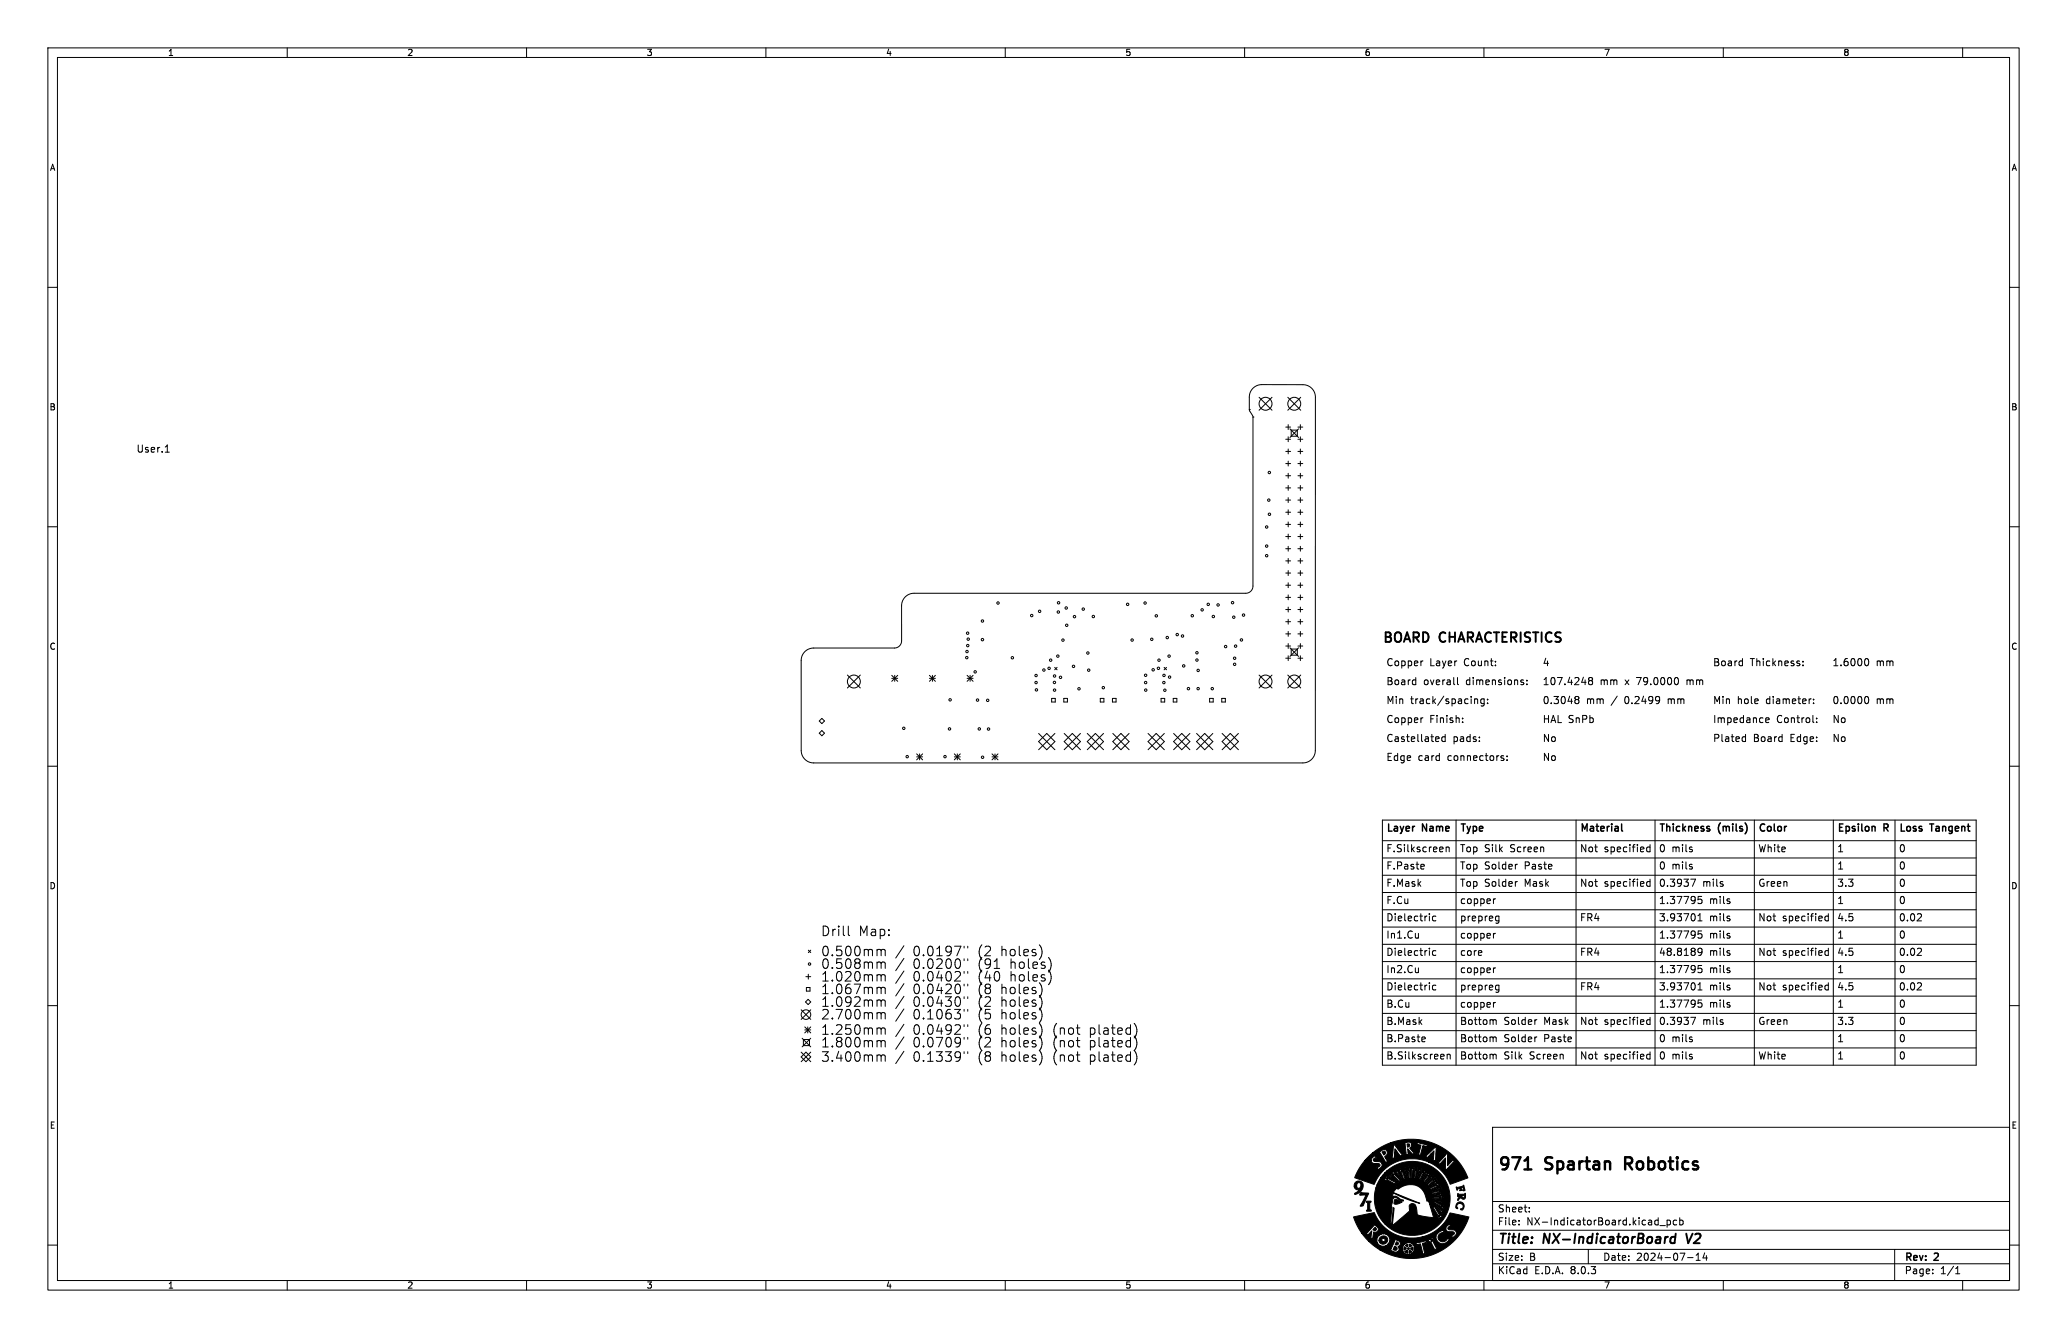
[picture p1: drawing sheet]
<svg xmlns="http://www.w3.org/2000/svg" width="432mm" height="279mm" viewBox="0 0 432 279" stroke-linecap="round" stroke-linejoin="round" font-family="sans-serif">
<defs><g id="words">
<g font-size="3.5">
<text x="312.8" y="245.1">971</text>
<text x="323" y="245.1">Spartan</text>
<text x="340.6" y="245.1">Robotics</text>
</g>
<g font-size="2.8">
<text x="288.7" y="135.2">BOARD</text>
<text x="300.9" y="135.2">CHARACTERISTICS</text>
<text x="312.8" y="260.3">Title:</text>
<text x="322.5" y="260.3">NX-IndicatorBoard</text>
<text x="353.2" y="260.3">V2</text>
</g>
<g font-size="2.1">
<text x="28.4" y="94.6">User.1</text>
<text x="289.5" y="143.5">Board</text>
<text x="289.5" y="139.6">Copper</text>
<text x="297.4" y="143.5">overall</text>
<text x="298.7" y="139.6">Layer</text>
<text x="306.1" y="139.6">Count:</text>
<text x="306.5" y="143.5">dimensions:</text>
<text x="322.1" y="139.6">4</text>
<text x="322.1" y="143.5">107.4248</text>
<text x="334.3" y="143.5">mm</text>
<text x="339.7" y="143.5">x</text>
<text x="342.4" y="143.5">79.0000</text>
<text x="353.1" y="143.5">mm</text>
<text x="357.7" y="139.6">Board</text>
<text x="365.7" y="139.6">Thickness:</text>
<text x="382.7" y="139.6">1.6000</text>
<text x="392" y="139.6">mm</text>
<text x="289.5" y="147.5">Min</text>
<text x="294.7" y="147.5">track/spacing:</text>
<text x="322.1" y="147.5">0.3048</text>
<text x="331.4" y="147.5">mm</text>
<text x="336.9" y="147.5">/</text>
<text x="339.9" y="147.5">0.2499</text>
<text x="349.2" y="147.5">mm</text>
<text x="357.7" y="147.5">Min</text>
<text x="363" y="147.5">hole</text>
<text x="369.2" y="147.5">diameter:</text>
<text x="382.7" y="147.5">0.0000</text>
<text x="392" y="147.5">mm</text>
<text x="289.5" y="155.4">Castellated</text>
<text x="289.5" y="151.4">Copper</text>
<text x="298.7" y="151.4">Finish:</text>
<text x="303.6" y="155.4">pads:</text>
<text x="322.1" y="151.4">HAL SnPb</text>
<text x="322.1" y="155.4">No</text>
<text x="357.7" y="155.4">Plated</text>
<text x="357.7" y="151.4">Impedance</text>
<text x="366.3" y="155.4">Board</text>
<text x="371.2" y="151.4">Control:</text>
<text x="374.3" y="155.4">Edge:</text>
<text x="382.7" y="155.4">No</text>
<text x="382.7" y="151.4">No</text>
<text x="289.5" y="159.3">Edge</text>
<text x="296.3" y="159.3">card</text>
<text x="302.7" y="159.3">connectors:</text>
<text x="322.1" y="159.3">No</text>
<text x="289.5" y="174.4">Layer</text>
<text x="289.5" y="178.1">F.Silkscreen</text>
<text x="297.2" y="174.4">Name</text>
<text x="304.9" y="174.4">Type</text>
<text x="304.9" y="178.1">Top Silk</text>
<text x="315.2" y="178.1">Screen</text>
<text x="330" y="178.1">Not</text>
<text x="330" y="174.4">Material</text>
<text x="334.9" y="178.1">specified</text>
<text x="346.5" y="174.4">Thickness</text>
<text x="346.5" y="178.1">0 mils</text>
<text x="359" y="174.4">(mils)</text>
<text x="367.2" y="178.1">White</text>
<text x="367.2" y="174.4">Color</text>
<text x="383.7" y="174.4">Epsilon</text>
<text x="383.7" y="178.1">1</text>
<text x="393.6" y="174.4">R</text>
<text x="396.6" y="178.1">0</text>
<text x="396.6" y="174.4">Loss</text>
<text x="403.4" y="174.4">Tangent</text>
<text x="289.5" y="185.3">F.Mask</text>
<text x="289.5" y="181.7">F.Paste</text>
<text x="304.9" y="181.7">Top Solder</text>
<text x="304.9" y="185.3">Top Solder</text>
<text x="318.2" y="181.7">Paste</text>
<text x="318.2" y="185.3">Mask</text>
<text x="330" y="185.3">Not</text>
<text x="334.9" y="185.3">specified</text>
<text x="346.5" y="181.7">0 mils</text>
<text x="346.5" y="185.3">0.3937</text>
<text x="355.5" y="185.3">mils</text>
<text x="367.2" y="185.3">Green</text>
<text x="383.7" y="185.3">3.3</text>
<text x="383.7" y="181.7">1</text>
<text x="396.6" y="181.7">0</text>
<text x="396.6" y="185.3">0</text>
<text x="289.5" y="188.9">F.Cu</text>
<text x="304.9" y="188.9">copper</text>
<text x="346.5" y="188.9">1.37795</text>
<text x="356.9" y="188.9">mils</text>
<text x="383.7" y="188.9">1</text>
<text x="396.6" y="188.9">0</text>
<text x="289.5" y="196.1">In1.Cu</text>
<text x="289.5" y="192.5">Dielectric</text>
<text x="304.9" y="196.1">copper</text>
<text x="304.9" y="192.5">prepreg</text>
<text x="330" y="192.5">FR4</text>
<text x="346.5" y="196.1">1.37795</text>
<text x="346.5" y="192.5">3.93701</text>
<text x="356.9" y="196.1">mils</text>
<text x="356.9" y="192.5">mils</text>
<text x="367.2" y="192.5">Not</text>
<text x="372.2" y="192.5">specified</text>
<text x="383.7" y="196.1">1</text>
<text x="383.7" y="192.5">4.5</text>
<text x="396.6" y="196.1">0</text>
<text x="396.6" y="192.5">0.02</text>
<text x="289.5" y="203.3">In2.Cu</text>
<text x="289.5" y="199.7">Dielectric</text>
<text x="304.9" y="199.7">core</text>
<text x="304.9" y="203.3">copper</text>
<text x="330" y="199.7">FR4</text>
<text x="346.5" y="199.7">48.8189</text>
<text x="346.5" y="203.3">1.37795</text>
<text x="356.9" y="199.7">mils</text>
<text x="356.9" y="203.3">mils</text>
<text x="367.2" y="199.7">Not</text>
<text x="372.2" y="199.7">specified</text>
<text x="383.7" y="199.7">4.5</text>
<text x="383.7" y="203.3">1</text>
<text x="396.6" y="199.7">0.02</text>
<text x="396.6" y="203.3">0</text>
<text x="289.5" y="207">Dielectric</text>
<text x="304.9" y="207">prepreg</text>
<text x="330" y="207">FR4</text>
<text x="346.5" y="207">3.93701</text>
<text x="356.9" y="207">mils</text>
<text x="367.2" y="207">Not</text>
<text x="372.2" y="207">specified</text>
<text x="383.7" y="207">4.5</text>
<text x="396.6" y="207">0.02</text>
<text x="289.5" y="214.2">B.Mask</text>
<text x="289.5" y="210.6">B.Cu</text>
<text x="304.9" y="210.6">copper</text>
<text x="304.9" y="214.2">Bottom</text>
<text x="314" y="214.2">Solder</text>
<text x="322.3" y="214.2">Mask</text>
<text x="330" y="214.2">Not</text>
<text x="334.9" y="214.2">specified</text>
<text x="346.5" y="214.2">0.3937</text>
<text x="346.5" y="210.6">1.37795</text>
<text x="355.5" y="214.2">mils</text>
<text x="356.9" y="210.6">mils</text>
<text x="367.2" y="214.2">Green</text>
<text x="383.7" y="210.6">1</text>
<text x="383.7" y="214.2">3.3</text>
<text x="396.6" y="210.6">0</text>
<text x="396.6" y="214.2">0</text>
<text x="289.5" y="217.8">B.Paste</text>
<text x="289.5" y="221.4">B.Silkscreen</text>
<text x="304.9" y="217.8">Bottom</text>
<text x="304.9" y="221.4">Bottom</text>
<text x="314" y="217.8">Solder</text>
<text x="314" y="221.4">Silk</text>
<text x="319.3" y="221.4">Screen</text>
<text x="322.3" y="217.8">Paste</text>
<text x="330" y="221.4">Not</text>
<text x="334.9" y="221.4">specified</text>
<text x="346.5" y="221.4">0 mils</text>
<text x="346.5" y="217.8">0 mils</text>
<text x="367.2" y="221.4">White</text>
<text x="383.7" y="221.4">1</text>
<text x="383.7" y="217.8">1</text>
<text x="396.6" y="221.4">0</text>
<text x="396.6" y="217.8">0</text>
<text x="312.8" y="256.1">File:</text>
<text x="312.8" y="253.4">Sheet:</text>
<text x="318.9" y="256.1">NX-IndicatorBoard.kicad_pcb</text>
<text x="312.8" y="263.5">Size:</text>
<text x="319.5" y="263.5">B</text>
<text x="334.8" y="263.5">Date:</text>
<text x="341.8" y="263.5">2024-07-14</text>
<text x="397.8" y="263.7">Rev:</text>
<text x="404.2" y="263.7">2</text>
<text x="312.8" y="266.3">KiCad</text>
<text x="320.5" y="266.3">E.D.A.</text>
<text x="328.1" y="266.3">8.0.3</text>
<text x="397.8" y="266.3">Page:</text>
<text x="405.3" y="266.3">1/1</text>
</g>
<g font-size="1.8">
<text x="35" y="11.9">1</text>
<text x="85" y="11.9">2</text>
<text x="135" y="11.9">3</text>
<text x="185" y="11.9">4</text>
<text x="235" y="11.9">5</text>
<text x="285" y="11.9">6</text>
<text x="335" y="11.9">7</text>
<text x="385" y="11.9">8</text>
<text x="10.3" y="35.9">A</text>
<text x="420.1" y="35.9">A</text>
<text x="10.3" y="85.9">B</text>
<text x="420.1" y="85.9">B</text>
<text x="10.3" y="135.9">C</text>
<text x="420.1" y="135.9">C</text>
<text x="10.3" y="185.9">D</text>
<text x="420.1" y="185.9">D</text>
<text x="10.3" y="235.9">E</text>
<text x="420.1" y="235.9">E</text>
<text x="35" y="269.3">1</text>
<text x="85" y="269.3">2</text>
<text x="135" y="269.3">3</text>
<text x="185" y="269.3">4</text>
<text x="235" y="269.3">5</text>
<text x="285" y="269.3">6</text>
<text x="335" y="269.3">7</text>
<text x="385" y="269.3">8</text>
</g>
</g></defs>
<g fill="none" stroke="#000" stroke-width=".21">
<path d="M10 10h411.8v259.4h-411.8zM12 12h407.8v255.4h-407.8zM60 10v2M110 10v2M160 10v2M210 10v2M260 10v2M310 10v2M360 10v2M410 10v2M10 60h2M419.8 60h2"/>
<path d="M34.5 94.4h.9M34.8 93.1l.1-.2v1.5M261 85.5v-2.6a2.6 2.6 0 0 1 2.6-2.6h8.6a2.6 2.6 0 0 1 2.6 2.6v73.8a2.6 2.6 0 0 1-2.6 2.6h-102.2a2.6 2.6 0 0 1-2.6-2.6v-18.8a2.6 2.6 0 0 1 2.6-2.6h16.8a1.5 1.5 0 0 0 1.5-1.5v-7.3a2.6 2.6 0 0 1 2.6-2.6h69.3a1.5 1.5 0 0 0 1.5-1.5l.1-35.3M261 85.5l.8 1.6M261 85.5h.1M261.8 87.1h.1M263 83l2.7 2.7M265.7 83l-2.7 2.7M268.6 99.3h1M268.6 91.7h1M268.6 89.2h1M268.6 94.3h1"/>
<path d="M268.6 96.8h1M269 83l2.7 2.7M269.1 88.7v1M269.1 91.2v1M269.1 93.8v1M269.1 96.3v1M269.1 98.8v1.1M269.5 89.6l1.8 1.8M269.7 89.8h1.3v1.3h-1.3zM271.1 99.3h1.1M271.1 91.7h1.1M271.1 89.2h1.1"/>
<path d="M271.1 94.3h1.1M271.1 96.8h1.1M271.3 89.6l-1.8 1.8M271.6 88.7v1M271.6 91.2v1M271.6 93.8v1M271.6 96.3v1M271.6 98.8v1.1M271.7 83l-2.7 2.7M10 110h2M268.6 112h1M268.6 104.4h1"/>
<path d="M268.6 107h1M268.6 101.9h1M268.6 114.6h1M268.6 109.5h1M268.6 119.7h1M268.6 117.1h1M269.1 101.4v1M269.1 103.9v1M269.1 106.5v1M269.1 109v1M269.1 111.5v1.1M269.1 114.1v1"/>
<path d="M269.1 116.6v1M269.1 119.2v1M271.1 112h1.1M271.1 104.4h1.1M271.1 107h1.1M271.1 101.9h1.1M271.1 114.6h1.1M271.1 109.5h1.1M271.1 119.7h1.1M271.1 117.1h1.1M271.6 101.4v1M271.6 103.9v1"/>
<path d="M271.6 106.5v1M271.6 109v1M271.6 111.5v1.1M271.6 114.1v1M271.6 116.6v1M271.6 119.2v1M419.8 110h2M220.3 139.4l.5 .5M220.8 139.4l-.5 .5M243.2 139.4l.5 .5M243.7 139.4l-.5 .5M268.6 132.4h1"/>
<path d="M268.6 134.9h1M268.6 124.7h1M268.6 122.2h1M268.6 137.4h1M268.6 129.8h1M268.6 127.3h1M269.1 121.7v1M269.1 124.2v1.1M269.1 126.8v1M269.1 129.3v1M269.1 131.9v1M269.1 134.4v1"/>
<path d="M269.1 136.9v1.1M269.5 135.3l1.8 1.8M269.7 135.5h1.3v1.3h-1.3zM271.1 132.4h1.1M271.1 134.9h1.1M271.1 124.7h1.1M271.1 122.2h1.1M271.1 137.4h1.1M271.1 129.8h1.1M271.1 127.3h1.1M271.3 135.3l-1.8 1.8M271.6 121.7v1"/>
<path d="M271.6 124.2v1.1M271.6 126.8v1M271.6 129.3v1M271.6 131.9v1M271.6 134.4v1M271.6 136.9v1.1M297.3 138l-.3 .1M363.9 138l.1 .1M364 137.5v1.5M364 139h-.1M376.6 138.9v.1M376.6 138.1v.1"/>
<path d="M389.7 137.7l.2-.2a.8 .8 0 0 1 .5 .8 .8 .8 0 0 1-.5 .7l-.2-.1M10 160h2M171.1 150.6l.6-.6 .5 .6-.5 .5zM171.1 153.1l.6-.5 .5 .5-.5 .5zM177 141l2.7 2.7M179.7 141l-2.7 2.7M186.3 141.6h1.2M186.3 141l1.2 1.3M186.9 141v1.3M187.5 141l-1.2 1.3M191.5 158h1.2M191.5 157.4l1.2 1.3"/>
<path d="M192.1 157.4v1.3M192.7 157.4l-1.2 1.3M194.2 141.6h1.2M194.2 141l1.2 1.3M194.8 141v1.3M195.4 141l-1.2 1.3M199.4 158h1.2M199.4 157.4l1.2 1.3M200 157.4v1.3M200.6 157.4l-1.2 1.3M202 141.6h1.3M202 141l1.3 1.3"/>
<path d="M202.7 141v1.3M203.3 141l-1.3 1.3M207.2 158h1.3M207.2 157.4l1.3 1.3M207.9 157.4v1.3M208.5 157.4l-1.3 1.3M217 154.9l1.7-1.7 1.7 1.7-1.7 1.7zM217 153.2l3.4 3.4M219.7 145.8h.7v.8h-.7zM220.4 153.2l-3.4 3.4M222.2 145.8h.8v.8h-.8zM222.3 153.2l3.4 3.4"/>
<path d="M224 153.2l1.7 1.7-1.7 1.7-1.7-1.7zM225.7 153.2l-3.4 3.4M227.1 153.2l3.4 3.4M227.1 154.9l1.7-1.7 1.7 1.7-1.7 1.7zM229.9 145.8h.7v.8h-.7zM230.5 153.2l-3.4 3.4M232.4 145.8h.7v.8h-.7zM232.5 153.2l3.4 3.4M234.2 153.2l1.7 1.7-1.7 1.7-1.7-1.7zM235.9 153.2l-3.4 3.4M239.8 154.9l1.7-1.7 1.7 1.7-1.7 1.7zM239.8 153.2l3.4 3.4"/>
<path d="M242.6 145.8h.7v.8h-.7zM243.2 153.2l-3.4 3.4M245.1 145.8h.7v.8h-.7zM245.2 153.2l3.4 3.4M246.9 153.2l1.7 1.7-1.7 1.7-1.7-1.7zM248.6 153.2l-3.4 3.4M250 154.9l1.7-1.7 1.7 1.7-1.7 1.7zM250 153.2l3.4 3.4M252.7 145.8h.7v.8h-.7zM253.4 153.2l-3.4 3.4M255.2 145.8h.8v.8h-.8zM255.3 153.2l3.4 3.4"/>
<path d="M257 153.2l1.7 1.7-1.7 1.7-1.7-1.7zM258.7 153.2l-3.4 3.4M263 141l2.7 2.7M265.7 141l-2.7 2.7M269 141l2.7 2.7M271.7 141l-2.7 2.7M295.6 142l.2 .1M295.8 141.5v1.5M295.8 142.9l-.2 .1M297.3 149.9l-.3 .1M300.5 153.9l.1 .3-.7 .1M301.9 153.3v1.6"/>
<path d="M301.9 153.9h-.4l-.3 .2 .1 .7h.6M304.5 141.5v1.3l.2 .2M305.5 150.8v.1M305.5 150v.1M308.1 146h.5l.1 .9M310 146l-.4-.1-.3 .3 .2 .7h.5M310 145.9v1.3l-.2 .2h-.4M310.8 146.8v.1M310.8 146v.2M314 158.3l.2 .2-.2 .3M314 157.8l.1 .1M314.8 158.7v.1"/>
<path d="M314.8 157.9v.1M318.1 142.5l.2 .2-.2 .3M318.1 142l.2 .1M319 142.8v.2M319 142.1v.1M329.1 145.5l.5-.1 .2 .2v.2l-.2 .3M329.1 146l.2 .1M329.3 146.1h.3M329.3 146.1l-.2 .1M329.6 146.1l.2 .3v.4l-.2 .1h-.5M332.1 142.1l-.3-.3 .3-.3h.3l.3 .3-.3 .3M332.1 142.1l-.3 .3 .1 .4 .2 .2h.3l.3-.3-.1-.4-.2-.2"/>
<path d="M332.1 142.1h.3M348.5 145.9v1M348.7 145.9l-.2 .2M350.6 141.8v.9M352.4 142v1M352.6 142l-.2 .1M364.2 153.9h.4M364.6 154.8l-.4 .1M364.6 153.3v1.6M368.9 150.4l.7-.1-.1-.3-.4-.1-.2 .2v.7h.6M378.9 146.8v.1M378.9 146v.2"/>
<path d="M379.5 150.8v.1M379.5 150v.1M389.7 145.6l.2-.2a.8 .8 0 0 1 .5 .8 .8 .8 0 0 1-.5 .7l-.2-.1M419.8 160h2M288.8 171.2h124v51.2h-124zM288.8 179.2h124M288.8 175.6h124M302.1 177l.2-.1h.4v1M302.1 176.9v1M304.2 171.2v51.2M322.4 176.9l.1 1M329.2 171.2v51.2"/>
<path d="M344.7 176.4v1.5M344.7 176.9h-.4l-.3 .3 .1 .6h.6M345.7 171.2v51.2M353.3 177.4l.3 .2-.3 .3M353.3 176.9h.2M366.5 171.2v51.2M383 171.2v51.2M395.9 171.2v51.2M168.9 198.4l.5 .5M169.4 198.4l-.5 .5M172 193.4a1.01 1.01 0 0 1 1.1 1 1.01 1.01 0 0 1-1.1 1zM172.2 197.7l.3-.1a1.25 1.25 0 0 1 0 2h-.1a1.33 1.33 0 0 1-.2-1.9z"/>
<path d="M173.9 199.4v.2M174 194v1.4M174.5 194l-.3 .1-.2 .3M175.2 193.4v.2M175.2 194v1.4M175.8 197.6h-1l-.1 .9 .3-.2 .7 .1 .2 .3-.1 .7-.3 .2h-.5l-.3-.2M176.2 193.4v1.7l.3 .3M176.8 197.8l.5-.2a1.25 1.25 0 0 1 0 2l-.5-.2a1.68 1.68 0 0 1 0-1.6zM177.2 193.4v1.7l.3 .3M178.7 197.8l.5-.2a1.25 1.25 0 0 1 0 2l-.5-.2a1.68 1.68 0 0 1 0-1.6zM179.8 195.4v-2l.7 1.4 .6-1.4v2M180.5 198.4a.5 .5 0 0 1 .9 .1"/>
<path d="M180.5 198.2v1.4M181.4 198.5l.3-.3 .5 .1 .1 1.3M181.4 198.5v1.1M182.1 194.1h.7l.1 1.3M182.9 194.5l-.6 .1a.39 .39 0 0 0-.3 .4 .39 .39 0 0 0 .3 .4l.6-.1M183.2 198.2v1.4M183.2 198.4a.5 .5 0 0 1 .9 .1M183.9 194.1l.6-.1 .3 .4v.6l-.2 .3h-.7M183.9 194v2M184.1 198.5l.3-.3 .4 .1 .1 1.3M184.1 198.5v1.1M185.7 194.1v.2"/>
<path d="M185.7 195.2v.2M188.8 197.5l-1.7 2.6M191.2 197.7l.4-.1a1.25 1.25 0 0 1 0 2h-.2a1.33 1.33 0 0 1-.2-1.9zM192.9 199.4v.2M194 197.8l.5-.2a1.25 1.25 0 0 1 0 2l-.5-.2a1.68 1.68 0 0 1 0-1.6zM195.7 199.6h1.1M195.7 198.2l.6-.6v2M198.7 198.4l-.3 .4-.6-.1-.2-.3v-.4l.2-.3 .6-.1 .2 .2a1.32 1.32 0 0 1-.4 1.8h-.4M199.4 197.6h1.3l-.8 2M201.4 197.6v.4M202.2 197.6v.4M205.1 197.3a2.29 2.29 0 0 0 0 3"/>
<path d="M205.1 199.9a2.29 2.29 0 0 0 0 3.1M205.8 197.8l.3-.2 .6 .1a.54 .54 0 0 1 .1 .7l-1.1 1.2h1.2M209.3 197.6v2M209.3 198.4a.5 .5 0 0 1 .9 .1v1.1M211.1 198.4a.54 .54 0 0 1 .6-.2 .54 .54 0 0 1 .4 .4v.6a.54 .54 0 0 1-.6 .4 .54 .54 0 0 1-.5-.4zM212.9 197.6v1.7l.3 .3M213.9 198.9l.9-.2-.1-.4-.5-.1-.3 .3 .1 1h.7M216.4 198.3l-.5-.1-.3 .3 .1 .3 .7 .2v.5h-.8M217.1 197.3a2.29 2.29 0 0 1 0 3M219 199.9a2.29 2.29 0 0 1 0 3.1M288.8 190h124M288.8 182.8h124"/>
<path d="M288.8 186.4h124M288.8 193.6h124M288.8 197.2h124M296.3 194.9v1M296.3 195.8h-.1M297.3 180.5l.2 .3-.7 .2M297.5 181.4l-.2 .1M300 198.6l-.5-.1-.3 .3 .2 .6h.6M300 191.4l-.5-.1-.3 .3 .2 .6h.6M312.4 194.9l-.4 .3M312.4 187.7l-.4 .3M312.7 191.3l.4 .1"/>
<path d="M313.1 191.3v1.2l-.1 .2-.4 .1M313.1 192.2l-.4 .1M317 184.1l-.4 .1M317 180.5l-.4 .1M324.1 180.6l.1 .2-.7 .2M344.7 183.6v1.5M344.7 184.2l-.4-.1-.3 .3 .1 .6h.6M353.2 183.6h1l-.6 1.5M353.3 181l.3 .2-.3 .3M353.3 180.5l.2 .1M354.7 191.2l.4-.4v1.5M354.7 192.3h.9"/>
<path d="M355.5 194.4h-.7l-.1 .7 .2-.1h.5l.2 .3-.1 .5-.2 .1-.6-.1M355.5 187.2h-.7l-.1 .7 .2-.1h.5l.2 .2-.1 .5-.2 .2-.6-.2M355.6 198.7l-.3 .2h-.3l-.3-.2 .1-.6 .5-.1 .2 .2a.99 .99 0 0 1-.4 1.3h-.3M359.8 184.6l.2 .2-.2 .3M359.8 184.1l.1 .1M361.2 195.4l.2 .2-.2 .3M361.2 188.2l.2 .2-.2 .3M361.2 191.8l.2 .2-.2 .3M361.2 199l.2 .2-.2 .3M361.2 194.9l.1 .1M361.2 191.3l.1 .1M361.2 198.5l.1 .1"/>
<path d="M361.2 187.7l.1 .1M381.9 198.6l-.4-.1-.3 .3 .2 .6h.5M381.9 190.8v1.5M381.9 198v1.5M381.9 191.4l-.4-.1-.3 .3 .2 .6h.5M401.3 198.1l.1 .2-.1 .4-.8 .8h.9M401.3 190.9l.1 .2-.1 .3-.8 .9h.9M10 210h2M167.4 219.7l2 2M167.4 210.9l2 2M167.6 216.8l1.8 1.8M167.8 217.1h1.3v1.2h-1.3z"/>
<path d="M168.1 215.1h1.3M168.1 214.4l1.3 1.3M168.3 209.2l.5-.5 .6 .5-.6 .6zM168.3 203.9h1.1M168.5 206.2h.7v.8h-.7zM168.7 214.4v1.3M168.9 203.4v1.1M169.4 210.9l-2 2M169.4 219.7l-2 2M169.4 214.4l-1.3 1.3M169.4 216.8l-1.8 1.8M171.8 219.6h1.2l-.6 .8a.54 .54 0 0 1 .6 .4v.4l-.2 .3-.7 .1-.3-.2"/>
<path d="M171.9 216h1.1M171.9 218.6h1.1M171.9 203.4l.6-.5v2M171.9 211l.3-.2 .6 .1a.54 .54 0 0 1 .1 .7l-1.1 1.2h1.2M171.9 204.9h1.1M171.9 210.1h1.1M171.9 207.5h1.1M171.9 206.1l.6-.6v2M171.9 208.7l.6-.6v2M171.9 214.6l.6-.6v2M171.9 217.2l.6-.6v2M172.2 200.3l.3-.1a1.25 1.25 0 0 1 0 2h-.1a1.33 1.33 0 0 1-.2-1.9z"/>
<path d="M173.9 210v.1M173.9 202v.2M173.9 204.7v.2M173.9 207.3v.2M173.9 212.6v.2M173.9 215.8v.2M173.9 218.4v.2M174.6 210.8h1.4l-.9 2M174.7 214.2l.3-.2 .7 .1a.54 .54 0 0 1 .1 .7l-1.2 1.2h1.3M174.9 208.3l.5-.2a1.25 1.25 0 0 1 0 2l-.5-.1a1.68 1.68 0 0 1 0-1.7zM174.9 205.7l.5-.2a1.25 1.25 0 0 1 0 2l-.5-.2a1.68 1.68 0 0 1 0-1.6zM174.9 203.1l.5-.2a1.25 1.25 0 0 1 0 2l-.5-.2a1.68 1.68 0 0 1 0-1.6z"/>
<path d="M175.1 217.5l-.4-.4 .4-.5 .6 .1 .2 .3-.4 .5M175.1 217.5l-.4 .4v.3l.4 .4h.4l.4-.4-.1-.5-.3-.2M175.1 217.5h.4M175.2 219.5l-.5 1.5h1.3M175.8 200.2h-1l-.1 1 .3-.2 .7 .1 .2 .3-.1 .6-.3 .2h-.5l-.3-.2M176.6 203.1l.3-.2 .7 .1a.54 .54 0 0 1 .1 .7l-1.2 1.2h1.3M176.8 216.8l.5-.2a1.25 1.25 0 0 1 0 2l-.5-.2a1.68 1.68 0 0 1 0-1.6zM176.8 200.4l.5-.2a1.25 1.25 0 0 1 0 2l-.5-.2a1.68 1.68 0 0 1 0-1.6zM176.8 219.8l.5-.2a1.25 1.25 0 0 1 0 2l-.5-.2a1.68 1.68 0 0 1 0-1.6zM176.8 211l.5-.2a1.25 1.25 0 0 1 0 2l-.5-.2a1.68 1.68 0 0 1 0-1.6zM177.6 205.5a.79 .79 0 0 0-1 .9v.7l.2 .3 .6 .1 .3-.2 .1-.7-.2-.2-.6-.1-.4 .3M177.7 214h-1l-.1 .9 .3-.2 .7 .1 .2 .3-.1 .7-.3 .2h-.5l-.3-.2"/>
<path d="M177.8 209l-.4 .4h-.4l-.4-.4v-.5l.2-.3 .6-.1 .3 .2a1.32 1.32 0 0 1-.5 1.8h-.4M178.5 205.5h1.3l-.9 2M178.5 208.3l.3-.2 .7 .1a.54 .54 0 0 1 .1 .8l-1.1 1.1h1.2M178.7 203.1l.5-.2a1.25 1.25 0 0 1 0 2l-.5-.2a1.68 1.68 0 0 1 0-1.6zM178.7 214.2l.5-.2a1.25 1.25 0 0 1 0 2l-.5-.2a1.68 1.68 0 0 1 0-1.6zM178.7 216.8l.5-.2a1.25 1.25 0 0 1 0 2l-.5-.2a1.68 1.68 0 0 1 0-1.6zM178.7 211l.5-.2a1.25 1.25 0 0 1 0 2l-.5-.2a1.68 1.68 0 0 1 0-1.6zM178.7 219.8l.5-.2a1.25 1.25 0 0 1 0 2l-.5-.2a1.68 1.68 0 0 1 0-1.6zM178.9 201.1l-.4-.4 .4-.5h.4l.4 .4-.4 .5M178.9 201.1l-.4 .4v.3l.4 .4h.4l.4-.4v-.3l-.4-.4M178.9 201.1h.4M180.5 201.1a.5 .5 0 0 1 .9 .1"/>
<path d="M180.5 209a.5 .5 0 0 1 .9 .1M180.5 206.4a.5 .5 0 0 1 .9 .1M180.5 203.7a.5 .5 0 0 1 .9 .1M180.5 217.5a.5 .5 0 0 1 .9 .1M180.5 211.6a.5 .5 0 0 1 .9 .1M180.5 214.8a.5 .5 0 0 1 .9 .1M180.5 200.9v1.3M180.5 203.5v1.4M180.5 206.2v1.3M180.5 208.8v1.3M180.5 211.4v1.4M180.5 214.6v1.4"/>
<path d="M180.5 217.3v1.3M181.4 201.2l.3-.3 .5 .1 .1 1.2M181.4 203.8l.3-.3 .5 .1 .1 1.3M181.4 217.6l.3-.3 .5 .1 .1 1.2M181.4 206.5l.3-.3 .5 .1 .1 1.2M181.4 211.7l.3-.3 .5 .1 .1 1.3M181.4 209.1l.3-.3 .5 .1 .1 1.2M181.4 214.9l.3-.3 .5 .1 .1 1.3M181.4 201.2v1M181.4 203.8v1.1M181.4 206.5v1M181.4 209.1v1"/>
<path d="M181.4 211.7v1.1M181.4 214.9v1.1M181.4 217.6v1M183.2 203.7a.5 .5 0 0 1 .9 .1M183.2 201.1a.5 .5 0 0 1 .9 .1M183.2 217.5a.5 .5 0 0 1 .9 .1M183.2 211.6a.5 .5 0 0 1 .9 .1M183.2 214.8a.5 .5 0 0 1 .9 .1M183.2 209a.5 .5 0 0 1 .9 .1M183.2 200.9v1.3M183.2 203.5v1.4M183.2 206.2v1.3"/>
<path d="M183.2 208.8v1.3M183.2 211.4v1.4M183.2 214.6v1.4M183.2 217.3v1.3M183.2 206.4a.5 .5 0 0 1 .9 .1M184.1 201.2l.3-.3 .4 .1 .1 1.2M184.1 203.8l.3-.3 .4 .1 .1 1.3M184.1 217.6l.3-.3 .4 .1 .1 1.2M184.1 211.7l.3-.3 .4 .1 .1 1.3M184.1 206.5l.3-.3 .4 .1 .1 1.2M184.1 209.1l.3-.3 .4 .1 .1 1.2M184.1 214.9l.3-.3 .4 .1 .1 1.3"/>
<path d="M184.1 201.2v1M184.1 203.8v1.1M184.1 206.5v1M184.1 209.1v1M184.1 211.7v1.1M184.1 214.9v1.1M184.1 217.6v1M188.8 219.5l-1.7 2.6M188.8 205.4l-1.7 2.6M188.8 210.7l-1.7 2.6M188.8 213.9l-1.7 2.6M188.8 216.5l-1.7 2.6"/>
<path d="M188.8 202.8l-1.7 2.5M188.8 208l-1.7 2.6M188.8 200.1l-1.7 2.6M191.1 219.8l.5-.2a1.25 1.25 0 0 1 0 2l-.5-.2a1.68 1.68 0 0 1 0-1.6zM191.1 211l.5-.2a1.25 1.25 0 0 1 0 2l-.5-.2a1.68 1.68 0 0 1 0-1.6zM191.1 203.1l.5-.2a1.25 1.25 0 0 1 0 2l-.5-.2a1.68 1.68 0 0 1 0-1.6zM191.1 208.3l.5-.2a1.25 1.25 0 0 1 0 2l-.5-.1a1.68 1.68 0 0 1 0-1.7zM191.2 205.6l.4-.1a1.25 1.25 0 0 1 0 2h-.2a1.33 1.33 0 0 1-.2-1.9zM191.2 214.1l.4-.1a1.25 1.25 0 0 1 0 2h-.2a1.33 1.33 0 0 1-.2-1.9zM191.2 200.3l.4-.1a1.25 1.25 0 0 1 0 2h-.2a1.33 1.33 0 0 1-.2-1.9zM191.2 216.7l.4-.1a1.25 1.25 0 0 1 0 2h-.2a1.33 1.33 0 0 1-.2-1.9zM192.9 210v.1"/>
<path d="M192.9 207.3v.2M192.9 218.4v.2M192.9 215.8v.2M192.9 202v.2M192.9 204.7v.2M192.9 212.6v.2M193.8 212.8h1.1M193.8 211.4l.6-.6v2M194 214.2l.5-.2a1.25 1.25 0 0 1 0 2l-.5-.2a1.68 1.68 0 0 1 0-1.6zM194 200.4l.5-.2a1.25 1.25 0 0 1 0 2l-.5-.2a1.68 1.68 0 0 1 0-1.6zM194 205.7l.5-.2a1.25 1.25 0 0 1 0 2l-.5-.2a1.68 1.68 0 0 1 0-1.6zM194 216.8l.5-.2a1.25 1.25 0 0 1 0 2l-.5-.2a1.68 1.68 0 0 1 0-1.6z"/>
<path d="M194 203.1l.5-.2a1.25 1.25 0 0 1 0 2l-.5-.2a1.68 1.68 0 0 1 0-1.6zM194 208.3l.5-.2a1.25 1.25 0 0 1 0 2l-.5-.1a1.68 1.68 0 0 1 0-1.7zM195.6 219.6h1.2l-.6 .8a.54 .54 0 0 1 .6 .4v.4l-.2 .3-.7 .1-.3-.2M195.6 216.6h1.3l-.8 2M195.7 200.4l.3-.2 .6 .1a.54 .54 0 0 1 .1 .8l-1.1 1.1h1.2M195.9 211l.5-.2a1.25 1.25 0 0 1 0 2l-.5-.2a1.68 1.68 0 0 1 0-1.6zM196.2 213.9l-.5 1.4h1.2M196.2 208l-.5 1.5h1.2M196.2 202.8l-.5 1.4h1.2M196.2 205.4l-.5 1.4h1.2M196.6 203.5v1.4M196.6 206.2v1.3"/>
<path d="M196.6 208.8v1.3M196.6 214.6v1.4M197.5 219.6h1.2l-.6 .8a.54 .54 0 0 1 .6 .4v.4l-.2 .3-.7 .1-.3-.2M197.5 208.1h1.2l-.6 .8a.54 .54 0 0 1 .6 .4v.5l-.2 .2-.7 .1-.3-.1M197.6 205.7l.3-.2 .6 .1a.54 .54 0 0 1 .1 .8l-1.1 1.1h1.2M197.8 203.1l.5-.2a1.25 1.25 0 0 1 0 2l-.5-.2a1.68 1.68 0 0 1 0-1.6zM197.9 200.3l.4-.1a1.25 1.25 0 0 1 0 2h-.2a1.33 1.33 0 0 1-.2-1.9zM197.9 216.7l.4-.1a1.25 1.25 0 0 1 0 2h-.2a1.33 1.33 0 0 1-.2-1.9zM198.5 210.8a.79 .79 0 0 0-.9 .8v.8l.2 .3 .6 .1 .2-.2 .1-.7-.2-.3-.5-.1-.4 .4M198.7 214.8l-.3 .4-.6-.1-.2-.3v-.4l.2-.3 .6-.1 .2 .2a1.32 1.32 0 0 1-.4 1.8h-.4M199.4 210.8h1.2l-.6 .7a.54 .54 0 0 1 .6 .4v.5l-.1 .3-.8 .1-.3-.2M199.5 203.1l.3-.2 .7 .1a.54 .54 0 0 1 0 .7l-1.1 1.2h1.2"/>
<path d="M199.5 214.2l.3-.2 .7 .1a.54 .54 0 0 1 0 .7l-1.1 1.2h1.2M199.7 200.4l.5-.2a1.25 1.25 0 0 1 0 2l-.5-.2a1.68 1.68 0 0 1 0-1.6zM199.7 205.7l.5-.2a1.25 1.25 0 0 1 0 2l-.5-.2a1.68 1.68 0 0 1 0-1.6zM199.7 208.3l.5-.2a1.25 1.25 0 0 1 0 2l-.5-.1a1.68 1.68 0 0 1 0-1.7zM200.6 217.5l-.3 .4-.6-.1-.2-.3v-.5l.2-.3 .6-.1 .2 .2a1.32 1.32 0 0 1-.4 1.8h-.4M201.4 200.2v.4M201.4 202.9v.3M201.4 205.5v.4M201.4 208.1v.4M201.4 210.8v.4M201.4 214v.4M201.4 216.6v.4"/>
<path d="M201.4 219.6v.4M202.2 200.2v.4M202.2 202.9v.3M202.2 205.5v.4M202.2 208.1v.4M202.2 210.8v.4M202.2 214v.4M202.2 216.6v.4M202.2 219.6v.4M205.1 202.6a2.29 2.29 0 0 0 0 3M205.1 205.2a2.29 2.29 0 0 0 0 3.1M205.1 207.9a2.29 2.29 0 0 0 0 3"/>
<path d="M205.1 210.5a2.29 2.29 0 0 0 0 3M205.1 213.7a2.29 2.29 0 0 0 0 3M205.1 216.3a2.29 2.29 0 0 0 0 3.1M205.1 219.3a2.29 2.29 0 0 0 0 3.1M205.8 216.8l.3-.2 .6 .1a.54 .54 0 0 1 .1 .8l-1.1 1.1h1.2M205.8 208.3l.3-.2 .6 .1a.54 .54 0 0 1 .1 .8l-1.1 1.1h1.2M206.2 206.4l-.4 .3v.4l.4 .4h.3l.4-.4-.1-.5-.3-.2M206.2 206.4l-.4-.4 .4-.5 .5 .1 .2 .3-.4 .5M206.2 206.4h.3M206.3 202.8l-.5 1.4h1.2M206.7 214a.79 .79 0 0 0-.9 .8v.8l.2 .3 .5 .1 .3-.2 .1-.7-.2-.3-.5-.1-.4 .4M206.7 203.5v1.4"/>
<path d="M206.8 210.8h-.9l-.1 .9 .3-.2 .6 .1 .2 .3-.1 .7-.3 .2h-.4l-.3-.2M206.9 201.1l-.4 .4-.5-.1-.2-.3v-.5l.2-.3 .5-.1 .3 .2a1.32 1.32 0 0 1-.4 1.8h-.4M207.7 202.2h1.1M207.7 200.8l.6-.6v2M207.9 203.1l.5-.2a1.25 1.25 0 0 1 0 2l-.5-.2a1.68 1.68 0 0 1 0-1.6zM209.3 205.5v2M209.3 208.1v2M209.3 210.8v2M209.3 214v2M209.3 216.6v2M209.3 219.6v2M209.3 217.5a.5 .5 0 0 1 .9 .1v1"/>
<path d="M209.3 211.6a.5 .5 0 0 1 .9 .1v1.1M209.3 214.8a.5 .5 0 0 1 .9 .1v1.1M209.3 206.4a.5 .5 0 0 1 .9 .1v1M209.3 209a.5 .5 0 0 1 .9 .1v1M211.1 206.4a.54 .54 0 0 1 .6-.2 .54 .54 0 0 1 .4 .4v.5a.54 .54 0 0 1-.6 .4 .54 .54 0 0 1-.5-.4zM211.1 209a.54 .54 0 0 1 .6-.2 .54 .54 0 0 1 .4 .4v.6a.54 .54 0 0 1-.6 .4 .54 .54 0 0 1-.5-.4zM211.1 211.6a.54 .54 0 0 1 .6-.2 .54 .54 0 0 1 .4 .4v.6a.54 .54 0 0 1-.6 .4 .54 .54 0 0 1-.5-.4zM211.2 201.1a.5 .5 0 0 1 .9 .1v1M211.2 203.7a.5 .5 0 0 1 .9 .1v1.1M211.2 214.7a.54 .54 0 0 1 .9 .3v.6a.54 .54 0 0 1-.6 .4 .54 .54 0 0 1-.5-.4v-.6zM211.2 217.4a.54 .54 0 0 1 .9 .3v.5a.54 .54 0 0 1-.6 .4 .54 .54 0 0 1-.5-.4v-.5zM211.2 200.2v2"/>
<path d="M211.2 202.9v2M212.9 205.5v1.7l.3 .3M212.9 208.1v1.8l.3 .2M212.9 210.8v1.7l.3 .3M212.9 214v1.7l.3 .3M212.9 216.6v1.7l.3 .3M212.9 219.6v1.7l.3 .3M213 201.1a.54 .54 0 0 1 .6-.2 .54 .54 0 0 1 .4 .4v.5a.54 .54 0 0 1-.5 .4 .54 .54 0 0 1-.6-.4zM213 203.7a.54 .54 0 0 1 .6-.2 .54 .54 0 0 1 .4 .4v.6a.54 .54 0 0 1-.5 .4 .54 .54 0 0 1-.6-.4zM213.9 215.3l.9-.2-.1-.4-.5-.1-.3 .3 .1 1h.7M213.9 218l.9-.2-.1-.4-.5-.1-.3 .3 .1 .9h.7M213.9 212.1l.9-.2-.1-.4-.5-.1-.3 .3 .1 1h.7"/>
<path d="M213.9 209.5l.9-.2-.1-.4-.5-.1-.3 .3 .1 .9h.7M213.9 206.8l.9-.2-.1-.3-.5-.1-.3 .3 .1 .9h.7M214.8 200.2v1.7l.3 .3M214.8 202.9v1.7l.3 .3M215.8 201.6l.9-.2-.1-.4-.5-.1-.3 .3 .1 .9h.7M215.8 204.2l.9-.2-.1-.4-.5-.1-.3 .3 .1 1h.7M216.4 208.9l-.5-.1-.3 .3 .1 .3 .7 .2v.4h-.8M216.4 214.7l-.5-.1-.3 .3 .1 .3 .7 .2v.5h-.8M216.4 206.3l-.5-.1-.3 .3 .1 .2 .7 .2v.5h-.8M216.4 211.5l-.5-.1-.3 .3 .1 .3 .7 .2v.5h-.8M216.4 217.4l-.5-.1-.3 .3 .1 .3 .7 .2v.4h-.8M217.1 205.2a2.29 2.29 0 0 1 0 3.1"/>
<path d="M217.1 210.5a2.29 2.29 0 0 1 0 3M217.1 207.9a2.29 2.29 0 0 1 0 3M217.1 213.7a2.29 2.29 0 0 1 0 3M217.1 219.3a2.29 2.29 0 0 1 0 3.1M217.1 216.3a2.29 2.29 0 0 1 0 3.1M218.3 201l-.5-.1-.3 .3 .1 .3 .7 .2v.4h-.8M218.3 203.6l-.5-.1-.3 .3 .1 .3 .7 .2v.5h-.8M219 202.6a2.29 2.29 0 0 1 0 3M220.7 213.7a2.29 2.29 0 0 0 0 3M220.7 216.3a2.29 2.29 0 0 0 0 3.1M220.7 219.3a2.29 2.29 0 0 0 0 3.1M221.5 217.5a.5 .5 0 0 1 .9 .1v1"/>
<path d="M221.5 214.6v1.4M221.5 217.3v1.3M221.5 214.8a.5 .5 0 0 1 .9 .1v1.1M223.3 217.5a.54 .54 0 0 1 .5-.2 .54 .54 0 0 1 .5 .4v.5a.54 .54 0 0 1-.6 .4 .54 .54 0 0 1-.5-.4zM223.3 214.8a.54 .54 0 0 1 .5-.2 .54 .54 0 0 1 .5 .4v.6a.54 .54 0 0 1-.6 .4 .54 .54 0 0 1-.5-.4zM224.8 217.3h.8M224.8 214.6h.8M225.1 214v1.7l.1 .2 .4 .1M225.1 216.6v1.7l.1 .2 .4 .1M225.1 219.6v1.7l.1 .2 .4 .1M227.8 214.7l.6-.1 .3 .4v.6l-.2 .3h-.7M227.8 217.4l.6-.1 .3 .4v.5l-.2 .3h-.7"/>
<path d="M227.8 214.6v2M227.8 217.3v2M229.6 216.6v1.7l.3 .3M229.6 214v1.7l.3 .3M229.6 219.6v1.7l.3 .3M230.6 217.4h.8l.1 1.2M230.6 214.7h.8l.1 1.3M231.5 215.1l-.7 .1a.39 .39 0 0 0-.3 .4 .39 .39 0 0 0 .3 .4l.7-.1M231.5 217.8l-.7 .1a.39 .39 0 0 0-.3 .3 .39 .39 0 0 0 .3 .4l.7-.1M232.2 217.3h.7M232.2 214.6h.7M232.5 216.6v1.7v.2l.4 .1"/>
<path d="M232.5 214v1.7v.2l.4 .1M232.5 219.6v1.7v.2l.4 .1M233.5 215.3l1-.2-.1-.4-.6-.1-.3 .3 .1 1h.8M233.5 218l1-.2-.1-.4-.6-.1-.3 .3 .1 .9h.8M236.2 217.4l-.6-.1-.4 .4v.5l.2 .3h.8M236.2 214.7l-.6-.1-.4 .4v.6l.2 .3h.8M236.2 214v2M236.2 216.6v2M236.2 219.6v2M236.9 216.3a2.29 2.29 0 0 1 0 3.1M236.9 219.3a2.29 2.29 0 0 1 0 3.1M236.9 213.7a2.29 2.29 0 0 1 0 3"/>
<path d="M288.8 215.2h124M288.8 204.4h124M288.8 208h124M288.8 211.6h124M288.8 218.8h124M288.8 200.8h124M296.3 202.1v1M296.3 203h-.1M297.2 216.5l.5 .1v.3l-.7 .1M297.7 217.5h-.5M300 205.8l-.5-.1-.3 .3 .2 .6h.6M312.1 212.9l.5 .2v.8"/>
<path d="M312.1 216.5l.5 .3v.7M312.4 209.3l-.4 .3M312.4 202.1l-.4 .3M312.7 205.7l.4 .1M313.1 206.6l-.4 .1M313.1 205.7v1.2l-.1 .2-.4 .1M321.1 212.9l-.4 .2M321.1 216.5l-.4 .2M328.2 216.6l.1 .3-.7 .1M344.7 212.4v1.5M344.7 219.6v1.5M344.7 213l-.4-.1-.3 .3 .1 .7h.6"/>
<path d="M353.2 212.4h1l-.6 1.5M353.3 217l.3 .3-.3 .2M353.3 216.5l.2 .1M354.7 206.7h.9M354.7 205.6l.4-.4v1.5M355.5 201.6h-.7l-.1 .7 .2-.1 .5 .1 .2 .2-.1 .5-.2 .1-.6-.1M355.5 208.8h-.7l-.1 .7 .2-.1 .5 .1 .2 .2-.1 .5-.2 .1-.6-.1M359.8 213.4l.2 .2-.2 .3M359.8 212.9l.1 .1M361.2 202.6l.2 .2-.2 .3M361.2 206.2l.2 .2-.2 .3M361.2 209.8l.2 .2-.2 .3"/>
<path d="M361.2 205.7l.1 .1M361.2 209.3l.1 .1M361.2 202.1l.1 .1M381.9 205.8l-.4-.1-.3 .3 .2 .6h.5M381.9 205.2v1.5M401.3 205.3l.1 .2-.1 .4-.8 .8h.9M419.8 210h2M167.4 220.7l1-1 1 1-1 1zM173.9 221.4v.2M175.7 220.3v1.3M180.5 220.5a.5 .5 0 0 1 .9 .1M180.5 220.3v1.3"/>
<path d="M181.4 220.6l.3-.3 .5 .1 .1 1.2M181.4 220.6v1M183.2 220.3v1.3M183.2 220.5a.5 .5 0 0 1 .9 .1M184.1 220.6l.3-.3 .4 .1 .1 1.2M184.1 220.6v1M192.9 221.4v.2M193.8 221.6h1.1M193.8 220.2l.6-.6v2M200.6 220.5l-.3 .4h-.4l-.4-.4v-.5l.2-.3 .6-.1 .2 .2a1.32 1.32 0 0 1-.4 1.8h-.4M206.2 220.5l-.4 .4 .1 .5 .3 .2 .5-.1 .2-.3-.1-.5-.3-.2M206.2 220.5l-.4-.4 .4-.5 .5 .1 .2 .3-.4 .5"/>
<path d="M206.2 220.5h.3M209.3 220.5a.5 .5 0 0 1 .9 .1v1M211.1 220.5a.54 .54 0 0 1 .6-.2 .54 .54 0 0 1 .4 .4v.5a.54 .54 0 0 1-.6 .4 .54 .54 0 0 1-.5-.4zM213.9 221l.9-.2-.1-.4-.5-.1-.3 .3 .1 .9h.7M216.4 220.4l-.5-.1-.3 .3 .1 .3 .7 .2v.4h-.8M221.5 220.3v1.3M221.5 220.5a.5 .5 0 0 1 .9 .1v1M223.3 220.5a.54 .54 0 0 1 .5-.2 .54 .54 0 0 1 .5 .4v.5a.54 .54 0 0 1-.6 .4 .54 .54 0 0 1-.5-.4zM224.8 220.3h.8M227.8 220.4l.6-.1 .3 .4v.5l-.2 .3h-.7M227.8 220.3v2M230.6 220.4h.8l.1 1.2"/>
<path d="M231.5 220.8l-.7 .1a.39 .39 0 0 0-.3 .3 .39 .39 0 0 0 .3 .4l.7-.1M232.2 220.3h.7M233.5 221l1-.2-.1-.4-.6-.1-.3 .3 .1 .9h.8M236.2 220.4l-.6-.1-.4 .4v.5l.2 .3h.8M302.3 220.3l.2-.2 .4 .1 .1 .9M302.3 220.1v1M311.8 235.4h108v32h-108zM312.1 220.1l.5 .3v.7M326.5 220.2l.1 .9M344.7 220.2l-.4-.1-.3 .3 .1 .7h.6M353.3 220.6l.3 .3-.3 .2M353.3 220.1l.2 .1"/>
<path d="M10 260h2M311.8 256.9h108M311.8 250.9h108M317.3 255.6v.2M317.3 254.9v.1M319.5 252.9v.2M319.5 252.2v.1M346.8 255.9h1.1M348.3 254.8v1.5M348.3 254.9l.4-.1 .3 .3-.2 .6h-.5M350.3 254.9l-.5-.1-.3 .3 .2 .6h.6M350.9 254.9l.4-.1 .3 .3-.1 .6h-.6"/>
<path d="M350.9 254.3v1.5M419.8 260h2M60 267.4v2M110 267.4v2M160 267.4v2M210 267.4v2M260 267.4v2M310 267.4v2M311.8 263.9h108M311.8 260.9h108M331.8 260.9v3M352.5 262.6h1.2"/>
<path d="M354.3 263.2h.9M354.3 262.1l.5-.4v1.5M356.1 261.6l-.3 1.1h.9M356.5 262.2v1M360 267.4v2M395.8 260.9v6.5M403.8 265.8v.2M403.8 265.1v.1M408.5 266h.9M408.5 264.9l.5-.4v1.5M410 267.4v2"/>
<circle cx="264.4" cy="84.3" r="1.35"/>
<circle cx="265.2" cy="98.7" r=".25"/>
<circle cx="270.4" cy="84.3" r="1.35"/>
<circle cx="264.6" cy="114" r=".25"/>
<circle cx="264.6" cy="116" r=".25"/>
<circle cx="264.6" cy="110" r=".25"/>
<circle cx="265.1" cy="104.4" r=".25"/>
<circle cx="265.2" cy="107.4" r=".25"/>
<circle cx="202" cy="137.3" r=".25"/>
<circle cx="202" cy="136.1" r=".25"/>
<circle cx="202.1" cy="132.2" r=".25"/>
<circle cx="202.2" cy="134.8" r=".25"/>
<circle cx="202.3" cy="133.5" r=".25"/>
<circle cx="205.2" cy="133.6" r=".25"/>
<circle cx="205.2" cy="129.7" r=".25"/>
<circle cx="208.5" cy="125.9" r=".25"/>
<circle cx="211.5" cy="137.4" r=".25"/>
<circle cx="215.5" cy="128.5" r=".25"/>
<circle cx="217.2" cy="127.7" r=".25"/>
<circle cx="218.1" cy="139.9" r=".25"/>
<circle cx="219.2" cy="139.6" r=".25"/>
<circle cx="219.5" cy="137.9" r=".25"/>
<circle cx="221" cy="137" r=".25"/>
<circle cx="221.1" cy="127.8" r=".25"/>
<circle cx="221.1" cy="125.9" r=".25"/>
<circle cx="222.1" cy="133.7" r=".25"/>
<circle cx="222.7" cy="127" r=".25"/>
<circle cx="222.8" cy="130.6" r=".25"/>
<circle cx="224.3" cy="139.2" r=".25"/>
<circle cx="224.5" cy="128.8" r=".25"/>
<circle cx="226.3" cy="127.2" r=".25"/>
<circle cx="227.3" cy="136.4" r=".25"/>
<circle cx="227.4" cy="139.9" r=".25"/>
<circle cx="228.4" cy="128.7" r=".25"/>
<circle cx="235.6" cy="126.2" r=".25"/>
<circle cx="236.5" cy="133.7" r=".25"/>
<circle cx="239.2" cy="125.9" r=".25"/>
<circle cx="240.6" cy="133.5" r=".25"/>
<circle cx="240.9" cy="139.9" r=".25"/>
<circle cx="241.6" cy="128.6" r=".25"/>
<circle cx="242" cy="139.6" r=".25"/>
<circle cx="242.1" cy="137.9" r=".25"/>
<circle cx="243.8" cy="133.1" r=".25"/>
<circle cx="244.2" cy="137" r=".25"/>
<circle cx="245.9" cy="132.5" r=".25"/>
<circle cx="247" cy="132.8" r=".25"/>
<circle cx="247.3" cy="139.1" r=".25"/>
<circle cx="249.1" cy="128.6" r=".25"/>
<circle cx="250" cy="137.8" r=".25"/>
<circle cx="250" cy="136.3" r=".25"/>
<circle cx="250.3" cy="140" r=".25"/>
<circle cx="251.1" cy="127.3" r=".25"/>
<circle cx="252.4" cy="126.2" r=".25"/>
<circle cx="253.5" cy="128.7" r=".25"/>
<circle cx="254.5" cy="126.3" r=".25"/>
<circle cx="256" cy="135" r=".25"/>
<circle cx="257.5" cy="125.8" r=".25"/>
<circle cx="257.7" cy="128.9" r=".25"/>
<circle cx="257.9" cy="137.5" r=".25"/>
<circle cx="257.9" cy="138.7" r=".25"/>
<circle cx="258.1" cy="134.9" r=".25"/>
<circle cx="259.3" cy="133.6" r=".25"/>
<circle cx="259.8" cy="128.4" r=".25"/>
<circle cx="178.4" cy="142.3" r="1.35"/>
<circle cx="188.8" cy="152.1" r=".25"/>
<circle cx="189.5" cy="158" r=".25"/>
<circle cx="197.4" cy="158" r=".25"/>
<circle cx="198.4" cy="152.2" r=".25"/>
<circle cx="198.5" cy="146.1" r=".25"/>
<circle cx="203.7" cy="140.3" r=".25"/>
<circle cx="204.2" cy="146.2" r=".25"/>
<circle cx="204.6" cy="152.2" r=".25"/>
<circle cx="205.3" cy="158.1" r=".25"/>
<circle cx="206.3" cy="146.2" r=".25"/>
<circle cx="206.5" cy="152.2" r=".25"/>
<circle cx="216.4" cy="141.1" r=".25"/>
<circle cx="216.4" cy="142.5" r=".25"/>
<circle cx="216.5" cy="144.1" r=".25"/>
<circle cx="220.3" cy="142.5" r=".25"/>
<circle cx="220.3" cy="144.1" r=".25"/>
<circle cx="220.3" cy="141.2" r=".25"/>
<circle cx="221.5" cy="141.4" r=".25"/>
<circle cx="225.4" cy="143.8" r=".25"/>
<circle cx="230.5" cy="143.6" r=".25"/>
<circle cx="239.3" cy="141" r=".25"/>
<circle cx="239.3" cy="142.5" r=".25"/>
<circle cx="239.3" cy="144.1" r=".25"/>
<circle cx="243.1" cy="142.5" r=".25"/>
<circle cx="243.2" cy="141" r=".25"/>
<circle cx="243.3" cy="144.1" r=".25"/>
<circle cx="244.3" cy="141.4" r=".25"/>
<circle cx="248.3" cy="143.8" r=".25"/>
<circle cx="250.3" cy="143.8" r=".25"/>
<circle cx="253.2" cy="143.8" r=".25"/>
<circle cx="264.4" cy="142.3" r="1.35"/>
<circle cx="270.4" cy="142.3" r="1.35"/>
<circle cx="168.4" cy="211.9" r="1"/>
<circle cx="169.1" cy="201.3" r=".25"/>
</g>
<g fill="none" stroke="#000" stroke-width=".4">
<path d="M290.4 132.2l-.3-.2h-.6v2M291.5 132.3a.68 .68 0 0 1 1.1 0M293.3 134l.6-2 .7 2M296.3 132.2l-.3-.2h-.7v2M298.2 132.3l-.4-.3h-.5v2M302 132.2l-.1-.1a.72 .72 0 0 0-1 .2M302.8 132v2M303.9 132v2M304.6 134l.7-2 .6 2M307.7 132.2l-.3-.2h-.8v2M308.3 134l.7-2 .7 2M311.5 132.2l-.1-.1a.72 .72 0 0 0-1 .2"/>
<path d="M312 132h1.2M312.6 132v2M314.8 132h-.9v2M316.7 132.2l-.3-.2h-.7v2M317.7 132v2M319.7 132.1l-.8-.1-.3 .2M320.2 132h1.2M320.8 132v2M322 132v2M324.1 132.2l-.1-.1a.72 .72 0 0 0-.9 .2M326 132.1l-.7-.1-.3 .2M348.3 258.3h.2"/>
<path d="M350 258.4a.66 .66 0 0 0-1 .3l-.1 .5 .2 .3h.7M350.1 257.6l-.3 2M352.3 257.6l.4 2"/>
</g>
<path d="M318.5 244.2h1.4M339.5 243h1M340.5 241.7h-1v2.5" fill="none" stroke="#000" stroke-width=".51"/>
<g fill="#000" stroke="#000" stroke-width=".21">
<path d="M293.9 238.9a.36 .36 0 0 1 .6 .2 .36 .36 0 0 1-.4 .4zM285.8 241.6l.9-.8h1.2a.81 .81 0 0 1 .8 .7l.4 .6a.46 .46 0 0 1 .1 .7l.9-.4-.1-.1-.2 .1-.4-.6h1.3v.1l.8-.2-.2-.1v-.8h.5a.16 .16 0 0 0 0-.2 .16 .16 0 0 0-.3 0l-.2 .2 .1-.9 .7 .9a.39 .39 0 0 1 .2 .7h5.4l.8 .3-.1-.3 .4-.5 .5 .2-.1-.3-.4 .1 .8-.7-.1 1.2a.38 .38 0 0 1-.3 .6l.8 .4 .1-.1-.2-.3 .1-2.4a.42 .42 0 0 0-.6 .3l-1.7 1.5h-5.4l.6-.2h4h-4l.2-.1v-.1h-.3l-1.4-1.9a.21 .21 0 0 0-.3-.2 .21 .21 0 0 0 0 .4l-.3 2.3-1.4 .1a.22 .22 0 0 1-.1-.3 .22 .22 0 0 1 .2-.2l.3-.3v-.4a.71 .71 0 0 0-.6-.6 .71 .71 0 0 0-.7 .4l-.6 .4h-1.2l2.1-1.4 1.8-.8h2.7v.2h.2l.2 2.1-.2 .2 .9-.1-.2-.1-.2-1 1 1.1 .6-.1-.3-.2-.6-.7a.27 .27 0 0 1-.2-.2 .27 .27 0 0 1 .3-.3l.1-.5 1.6 .1a.24 .24 0 0 1 .3 0 .24 .24 0 0 1 0 .3l-.3 1.2a.24 .24 0 0 1-.1 .3 .24 .24 0 0 1-.3 0l.1 .2 .7 .2 .1-.2a.27 .27 0 0 1-.2-.2 .27 .27 0 0 1 .1-.3l.3-1.4 .7 .2-.1 .1a.39 .39 0 0 0 .4-.5h-.2l-1.6-.3a.16 .16 0 0 0-.2-.2 .16 .16 0 0 0-.1 .2l-.1 .3h-1.1a.9 .9 0 0 0-1.3-.4h-3a12.7 12.7 0 0 1 16 7.4l-3.7 1.3a8.4 8.4 0 0 0-4.5-4.6h1.9l.7 .5-.1-.2 1.1-1.2-.1 2.5h.2l1.1-1.2a.55 .55 0 0 1 .8-.4l-.6-.7-.2 .1 .2 .3-1 1 .1-2.2-.5-.4h-.2l.2 .2-.1 .3-1.3 1.4-.2-.1-2 .1a8.7 8.7 0 0 0-11.4 4.6l-4-1.4a12.4 12.4 0 0 1 2.2-3.6h1.2l.4 .6 .8 .1a.44 .44 0 0 1 .6 .4 .44 .44 0 0 1-.6 .3l.4 .6 .2-.3a.87 .87 0 0 0 .5-1l-.5-.4h-.5a.48 .48 0 0 1-.6 0 .48 .48 0 0 1-.1-.6l.5-.2-.3-.5-.7 .6-.1 .4h-1.2zM283.1 246.9a1.01 1.01 0 0 1 1.4 0 1.01 1.01 0 0 1 .1 1.4 1.54 1.54 0 0 1-1.6 1.1v-.2l1-.7a.86 .86 0 0 1-1.1-.8h.5a.47 .47 0 0 0 .6 .4 .47 .47 0 0 0 .3-.7 .48 .48 0 0 0-.6-.4 .48 .48 0 0 0-.3 .7h-.5zM284.3 249l1.2 .1a.28 .28 0 0 1 .4 .1 .28 .28 0 0 1-.2 .4l-.7 1.6a.65 .65 0 0 1-.8 .7l1.2-2.4-.9 .1a.29 .29 0 0 1-.5-.1 .29 .29 0 0 1 .2-.4zM285.4 250.8h.7a.19 .19 0 0 1 .3 .2 .19 .19 0 0 1-.2 .2l-.1 .8a.51 .51 0 0 0 .4 .8l-.1 .1h-.7a.2 .2 0 0 1-.2-.1 .2 .2 0 0 1 .2-.3v-.8a.45 .45 0 0 0-.3-.7zM282.8 254.1l2.7-.6a2.25 2.25 0 0 1 1.6-.2 8.5 8.5 0 0 0 10 5h2.9l.1 .6 .4 .7h.3a1.34 1.34 0 0 0 1.8-.9l-.1-.2-.4 .6a.99 .99 0 0 1-1.6-.4 .99 .99 0 0 1 1-1.4l.2 .2a.42 .42 0 0 0-.2-.6 .42 .42 0 0 0-.6 .2l-.8 .7-.1 .5h-2.9l.6-.2a8.4 8.4 0 0 0 2.8-1.6h1.5l.3 .6 .9 .1a.42 .42 0 0 1 .6 .4 .42 .42 0 0 1-.6 .3l.3 .6 .2-.3a.73 .73 0 0 0 .4-1.1l-.4-.3h-1.1a.42 .42 0 0 1 0-.6 .42 .42 0 0 1 .5-.1l-.4-.5-.5 .5-.2 .4h-1.5l.2-.1a9.5 9.5 0 0 0 2.2-3.1l3.9 .9a12.7 12.7 0 0 1-18.6 6.8h2.1l1.4 .5 .3-.1 .3-.7h.6l.1 .1-.1 .1 .2 .3-.1 .1h.1l.1 .3h.1v.2l.7 .3 .1-.1 .3 .1 .9-.5-.1-.1 .3-.2-.1-.1 .1-.1v-.3l.1-.1-.1-.1h.1l-.2-.2 .1-.2-.1-.1-.1-.3-.2 .1 .1-.2-.5-.1-.1-.2h1.2l.2 .6 .7-.3 .4 1.6a.23 .23 0 0 1 .1 .3 .23 .23 0 0 1-.2 .1l.1 .2 .8-.2v-.2h-.3l-.3-1.2a.41 .41 0 0 1-.1-.6 .41 .41 0 0 1 .6-.1h.2l-.1-.5h.5l.5 .3 .7 1.3a.21 .21 0 0 0 .2 .3 .21 .21 0 0 0 .2-.3l-.3-.8a1.17 1.17 0 0 1-.2-1.3h-.1a.22 .22 0 0 0-.3-.2 .22 .22 0 0 0-.1 .4l-.3 .1v-.4l-.3 .6-.6-.1-.1 .1-1.6 .4h-2.3v.1l-.1-.1v.2l-.4 .1-.1 .3-.1-.1-.2 .7h-.6l-.3-.4a.69 .69 0 0 0 .5-.8 .69 .69 0 0 0-.7-.6l-.5-.1 .1 .3-.2 .5-.6 1.3-.2-.1-.1 .2h-2.1l-2.2-1.8 1.7 .1 .1 .3-.2 .2h.4v.4l.2-.1 .4 .1v.2l.4-.2 .2 .2 .1-.2 .2-.1 .3 .1a.36 .36 0 0 1 .4-.5v-.2l.3-.3a.28 .28 0 0 1-.2-.2 .28 .28 0 0 1 .2-.3 .28 .28 0 0 1-.3-.2 .28 .28 0 0 1 .2-.3 .31 .31 0 0 1-.4-.1 .31 .31 0 0 1-.1-.4h-.1a.28 .28 0 0 1-.3 .1 .28 .28 0 0 1-.1-.3 .34 .34 0 0 1-.4 .2 .34 .34 0 0 1-.3-.2 .3 .3 0 0 1-.2 .3 .3 .3 0 0 1-.3-.1v.2l-.2 .2h-.3a.31 .31 0 0 1 .1 .4 .31 .31 0 0 1-.4 .1 .3 .3 0 0 1 .3 .3 .3 .3 0 0 1-.3 .3h-1.4l-1.6-1.8h.9l.6 .6v-.3l.7-.7-.2 1.4 .5 .4-.1-.3 .1-1a.35 .35 0 0 1 .6-.2 .71 .71 0 0 0 .4-.8 .71 .71 0 0 0-.5-.6l-.4-.2v.2l-1.4 1.6-1.2-.1-1.1-1.8zM287.2 256.3l.3 .3v.2a.4 .4 0 0 1-.7 0zM288.3 258.4a.9 .9 0 0 1 1.4 0 .9 .9 0 0 1-.1 1.3 .9 .9 0 0 1-1.3-.2l-.2-.5h.5l.4 .3 .3-.1v-.4a.37 .37 0 0 0-.4-.2 .37 .37 0 0 0-.3 .4h-.5zM288.7 240.6a.37 .37 0 0 1 .7 0 .37 .37 0 0 1-.4 .5zM289.7 246l.2 .2-.2-.2h.1l.1 .2h-.2v-.2l.2 .2zM290.9 245.1l.3 .1-.1 .2-.2-.1h.2l-.2-.1 .2 .1zM291.4 250.5h.3l1.2 .5-.1 .1a1.82 1.82 0 0 1-1.5 .3l-.1-.1z"/>
<path d="M291.7 259.3a.37 .37 0 0 1 .4 .5 .37 .37 0 0 1-.6 .1zM292.8 244.5h.1v.2h-.1l.1-.1-.1-.1-.1 .2zM294.1 244.2l.2 .2-.2-.2 .2 .2-.1-.2h.1l.1 .2h-.2zM294.4 259.8l.6 .3-.2 .1a.25 .25 0 0 1-.3 .1 .25 .25 0 0 1-.1-.3zM289.3 244.9l.4-.3h1.8l1.3 1.8 .2-.1 3.6 .1 .9-1.6a.38 .38 0 0 0 .1-.6l-.1 .3h-.2v-.3l-.3 .3v.5l-.6 1.3h-3.4l-1.1-2h.4l.4 .5 .6 1.5h2.8l.8-2-.1-.3a.16 .16 0 0 1 0 .2 .16 .16 0 0 1-.2 0 .16 .16 0 0 1 0-.2l-.7 2.2h-2.4l-.5-1.3 .1-.6-.3-.3h.4l.2 .4 .5 1.8 .2-.1-.4-1.9h.3l.2 .4 .2 1.5 1.2 .1 .3-1.5 .2-.4-.1-.5-.1 .3-.2-.1 .1-.3a.57 .57 0 0 0-.2 .9l-.2 1.5h-.8l-.2-1.6 .2-.5h.2l.1 .3v1.8h.2l.1-2.3a.18 .18 0 0 1-.2 .2 .18 .18 0 0 1-.1-.3l-.1 .3h-.2l-.3-.4 .1 .3-.2 .1-.2-.2v.4h-.3l-.2-.4v.3l-.2-.2-.5 .1-.1 .3h-.1l-.1-.3-.2 .3h-.5a.18 .18 0 0 1 0 .3 .18 .18 0 0 1-.2 0 .18 .18 0 0 1-.1-.2v.2h-1.8a7.8 7.8 0 0 1 11 .2 7.8 7.8 0 0 1-.3 11.1 8.1 8.1 0 0 1-11-.3l1 .1 .3-.3 .4-3.2 .1 .1-.3 3.6 3.2-2.7a.76 .76 0 0 0 .3-1.1 .74 .74 0 0 1 .7-.8 .74 .74 0 0 1 .8 .8l.2 1.4a6.7 6.7 0 0 0 3.3 .8l-.6-2.3h.5l1 1.7 .1 .6 .4 .3v-.4h.2l.1 .3a.55 .55 0 0 0 .1-.6 .55 .55 0 0 0-.6-.3l-1-1.7-.8 .1-.1-.5h.6l.4 .2 1.5 1.6h.2l-.2-.2h.3v-.2l-.8-.4-1-1.2-.3-.1 .2 .2-.1 .2-.8-.1-.2-.5h.9l1.5 .9a.49 .49 0 0 0 .3 .4 .49 .49 0 0 0 .5-.1l-.3-.1 .1-.2 .3 .1-.3-.4h-.5l-1.5-.8-.1 .2h-.9v-.2a.44 .44 0 0 1-.6-.5 3.5 3.5 0 0 0-5.8-2l-.4-.2-.7 .9 5.6 2.3-3.2-1.1-2.4-1.2v1a1.03 1.03 0 0 1 1.5 .4l.7 .2v.2l-.6-.1-1.1-.7-.5 .2-.4 1.8 .2 .1-.4 3.5h-1a7.6 7.6 0 0 1-2-7.6l4.6 .1a4 4 0 0 1 5.2 .1 4.8 4.8 0 0 1 1.1 2.4l-.1-.6h.4l.1 .4 .1-.1a.35 .35 0 0 0-.1-.4 .35 .35 0 0 0-.5 0l-.1-.2a.3 .3 0 0 1-.1-.4 .3 .3 0 0 1 .4-.1l.1 .3h.1a.37 .37 0 0 0-.2-.5 .37 .37 0 0 0-.4 .2l-.3-.4a.22 .22 0 0 1 0-.3 .22 .22 0 0 1 .4 .1v.1h.2l-.2-.5-.6 .2-.1-.1a.32 .32 0 0 1-.3-.3 .32 .32 0 0 1 .3-.3l.2 .2h.2l-.4-.4-.2 .2a.5 .5 0 0 1-.8-.2 .24 .24 0 0 1 .1-.4 .24 .24 0 0 1 .4 .2h.1a.42 .42 0 0 0-.6-.4 .36 .36 0 0 1-.1 .4 .36 .36 0 0 1-.5 0 .3 .3 0 0 1-.3-.2 .3 .3 0 0 1 0-.3h.5l-.7-.2v.5h-.5a.33 .33 0 0 1-.4 0 .33 .33 0 0 1-.1-.4h.5v-.1h-.3a.25 .25 0 0 0-.4 .1 .25 .25 0 0 0 .1 .4l-1 .2-.1-.3 .5-.2h-.3a.25 .25 0 0 0-.3 .2 .25 .25 0 0 0 .1 .3l-.8 .5-.2-.4 .4-.3-.5 .3v.1a.26 .26 0 0 1 .2 .3 .26 .26 0 0 1-.2 .2h-4.6l.3-.6h3.8l.4 .5 .1-.1a.33 .33 0 0 1-.2-.4 .33 .33 0 0 1 .4-.3 .28 .28 0 0 1 .3-.1 .28 .28 0 0 1 .2 .3 .28 .28 0 0 1-.4 .2h.2a.33 .33 0 0 0 .4-.2 .33 .33 0 0 0-.2-.4l.6-.2a.27 .27 0 0 1 .4-.1 .27 .27 0 0 1 0 .4 .27 .27 0 0 1-.3 .1l.3-.1a.3 .3 0 0 0 .3-.1 .3 .3 0 0 0-.1-.4h1.1v.4h-.6h.2h.6v-.4l.6 .1a.29 .29 0 0 1 .4 0 .29 .29 0 0 1-.1 .4l-.5-.1 .3 .2a.32 .32 0 0 0 .4 0 .32 .32 0 0 0 .1-.4l.5 .2a.29 .29 0 0 1 .3 .3 .29 .29 0 0 1-.2 .3l-.4-.1a.42 .42 0 0 0 .4 .3 .42 .42 0 0 0 .4-.4l.6 .6-.4 .2-.3-.2a.36 .36 0 0 0 .3 .4 .36 .36 0 0 0 .4-.2h.1l.4 .7-.4 .1-.2-.3h-.1l.2 .4a.42 .42 0 0 1 .5-.1 .42 .42 0 0 1 .2 .5 .22 .22 0 0 1-.1 .3 .22 .22 0 0 1-.3-.2l-.1-.1a.37 .37 0 0 0 .2 .4 .37 .37 0 0 0 .4-.1l.1 .4a.29 .29 0 0 1 .1 .4 .29 .29 0 0 1-.5 0l-.1-.4 .1 .5 .8-.1v.1l2 .5 .2-.1-.3-.1 .2-.2-.1-.1-2.2-.1-.1-.5h.3v.2h1.3l.5 .2 .3-.1-.2-.2 .1-.1 .2 .1a.45 .45 0 0 0-.4-.3 .45 .45 0 0 0-.4 .2h-1.7l-.1-.4h.3a.63 .63 0 0 0 .8 0h1.3l-.1-.3h.3l-.3-.2-.5 .2-1.8 .3-.1-.5h.3v.2l1.5-.3a.47 .47 0 0 0 .5 .1 .47 .47 0 0 0 .3-.4 .18 .18 0 0 1-.2 .1 .18 .18 0 0 1-.2-.1l.3-.2-.5-.1-.4 .3-1.1 .3a.48 .48 0 0 1-.7-.3h.3l.1 .2 2-.7 .1-.2-.3 .1 .1-.3-1.8 .8-.5 .1-.3-.5h.3l.2 .2 1.2-.6h.6l.3-.3h-.4v-.2h.3a.58 .58 0 0 0-.9 .3l-1.3 .6h-.3l-.2-.4h.3a.49 .49 0 0 0 .7-.2l1.3-.7a.16 .16 0 0 1-.3-.1 .16 .16 0 0 1 .2-.2h-.3l-1.6 1.2h-.3l-.4-.4h.4l.1 .2 1.3-1a.44 .44 0 0 0 .4-.1 .44 .44 0 0 0 .1-.5l-.2 .3-.1-.1 .1-.3-.4 .2-.3 .4-1 .9h-.4l-.4-.3 .6 .1 1.5-1.4v-.3l-.2 .2v-.3l-.1 .1-1.4 1.6h-.4l-.5-.3h.5l.2 .1 .8-1.1 .5-.2 .1-.4-.3 .1-.1-.1 .2-.2a.52 .52 0 0 0-.5 .6l-.9 1.2-1.2-.3 1 .1 1.2-1.7v-.1h-.4l.1-.2-.2 .1-.9 1.8h-.8a5.8 5.8 0 0 0-4.6 .9h-3.8l.7-1.4h.7l.3 .4a1.47 1.47 0 0 1 1.3 .5l.6 .3 .4-.2-1.5-.8-.4-.5h-.5l.2 .3a.22 .22 0 0 1-.2 .1 .22 .22 0 0 1-.2-.2l-.7 .1 .4-.5h1.1l1.9 1.4 .2-.1-1.7-1.6h-.3l.2 .2v.1h-1.4l.4-.5h1.3l.2 .4 .5 .2 1.1 1.1 .3-.2-1.3-1.2a.52 .52 0 0 0-.1-.6 .52 .52 0 0 0-.6 0 .22 .22 0 0 1 .3 .1 .22 .22 0 0 1-.1 .3zM295.8 244.3h.1v.2h-.1l.1-.2-.1 .2 .1-.2-.2 .1zM297.1 244.6h.2v.2h-.2l.2-.1-.1-.1-.1 .2zM298.3 245.5l.2-.1 .1 .2h-.2l.1-.1-.1 .1 .1-.1zM299 259l.3-.1v.2l-.3 .1 .2-.3-.2 .3zM299.4 246.3h.2l-.1 .2 .1-.2-.2 .1 .1-.1-.1 .1zM300.2 247.5h.2v.2h-.2l.2-.1zM300.5 253.9h.2v.2h-.2v-.2l.2 .1z"/>
<path d="M300.7 248.7l.1-.1 .1 .2-.2 .1 .2-.2-.2 .1 .1-.1-.2 .1 .2-.2zM300.8 250.1h.2v.1h-.2h.2zM301.2 251.7h.1v.2h-.2l.2-.1zM304.4 251.3a.86 .86 0 0 1 1.3 .1 .86 .86 0 0 1-.4 1.3l-.2-.2a.61 .61 0 0 0 .5-.7 .61 .61 0 0 0-.8-.5 .61 .61 0 0 0-.3 .9v.1a.3 .3 0 0 1-.4 0 .3 .3 0 0 1 0-.5zM304.2 247.9h.6a.96 .96 0 0 0 .9-.4l.3 .8a.22 .22 0 0 1 0 .3 .22 .22 0 0 1-.3 .1v-.3a.3 .3 0 0 0-.1-.4 .3 .3 0 0 0-.4 .3l.2 .3h-.4l-.1-.1a.19 .19 0 0 0 .1-.3 .19 .19 0 0 0-.3 0l-.3 .3zM304.5 249.3l.5 .1 1.1-.1a.81 .81 0 0 1-.5 1.1 .55 .55 0 0 0-.6-.2 .55 .55 0 0 0-.4 .5 .77 .77 0 0 1 .6-1h-.4l-.2 .2-.1-.2h.9a.32 .32 0 0 0 .2 .5 .32 .32 0 0 0 .3-.5h-1.4zM291.3 260.2l.5 .3a.41 .41 0 0 1-.1 .6 .41 .41 0 0 1-.6-.1zM293.4 260.3l.4 .3v.2l-.5 .3zM293.5 261.3l.4-.3 .2 .3a.26 .26 0 0 1-.1 .4 .26 .26 0 0 1-.4-.2zM293.6 260.1l.5-.3v.5h-.1zM294.4 261.2l.1-.1 .4 .2a.35 .35 0 0 1-.1 .4 .35 .35 0 0 1-.4 0zM294.7 260.6h.1a.25 .25 0 0 1 .4-.2 .25 .25 0 0 1 0 .4l-.1 .3-.4-.3z"/>
<circle cx="299.5" cy="252" r=".1"/>
<circle cx="299.5" cy="251" r=".08"/>
<circle cx="294.2" cy="260.7" r=".2"/>
</g>
<g fill="none" stroke="#000" stroke-width=".3">
<path d="M290.1 172.1v1.5M295.4 172.6h.1M298 172.1v1.5l-.8-1.5v1.5M305.3 172.1h.8M305.7 172.1v1.5M330.5 173.6v-1.5l.5 1 .5-1v1.5M333.6 172.1v1.2M336.7 172.1v.1M338 172.6v1M338 173.5l-.1 .1M338 172.9l-.1 .1M338.8 172.1v1.2l.2 .3"/>
<path d="M346.8 172.1h.9M347.3 172.1v1.5M348.2 172.1v1.5M349.5 172.1v.1M351.5 172.1v1.5M356.5 172.8l.7 .5-.2 .3-.5-.1M357.1 172.6h-.3l-.3 .2M359.4 171.8l-.3 .5M362 172.1v.1M362.7 172.1v1.2M364.5 171.8a1.74 1.74 0 0 1 .1 2.3M368.6 172.2l-.4-.1-.3 .2"/>
<path d="M370.6 172.1v1.2M373.2 172.6h-.3M385 172.1h-.7v1.5M388.2 172.1v.1M388.9 172.1v1.2M391.1 172.6h.5l.1 1M394.4 172.2l-.8-.1v1.5M397.2 172.1v1.5M403.1 172.1h.9M403.5 172.1v1.5M411.2 172.1v1.2"/>
</g>
<use href="#words"/>
</svg>
